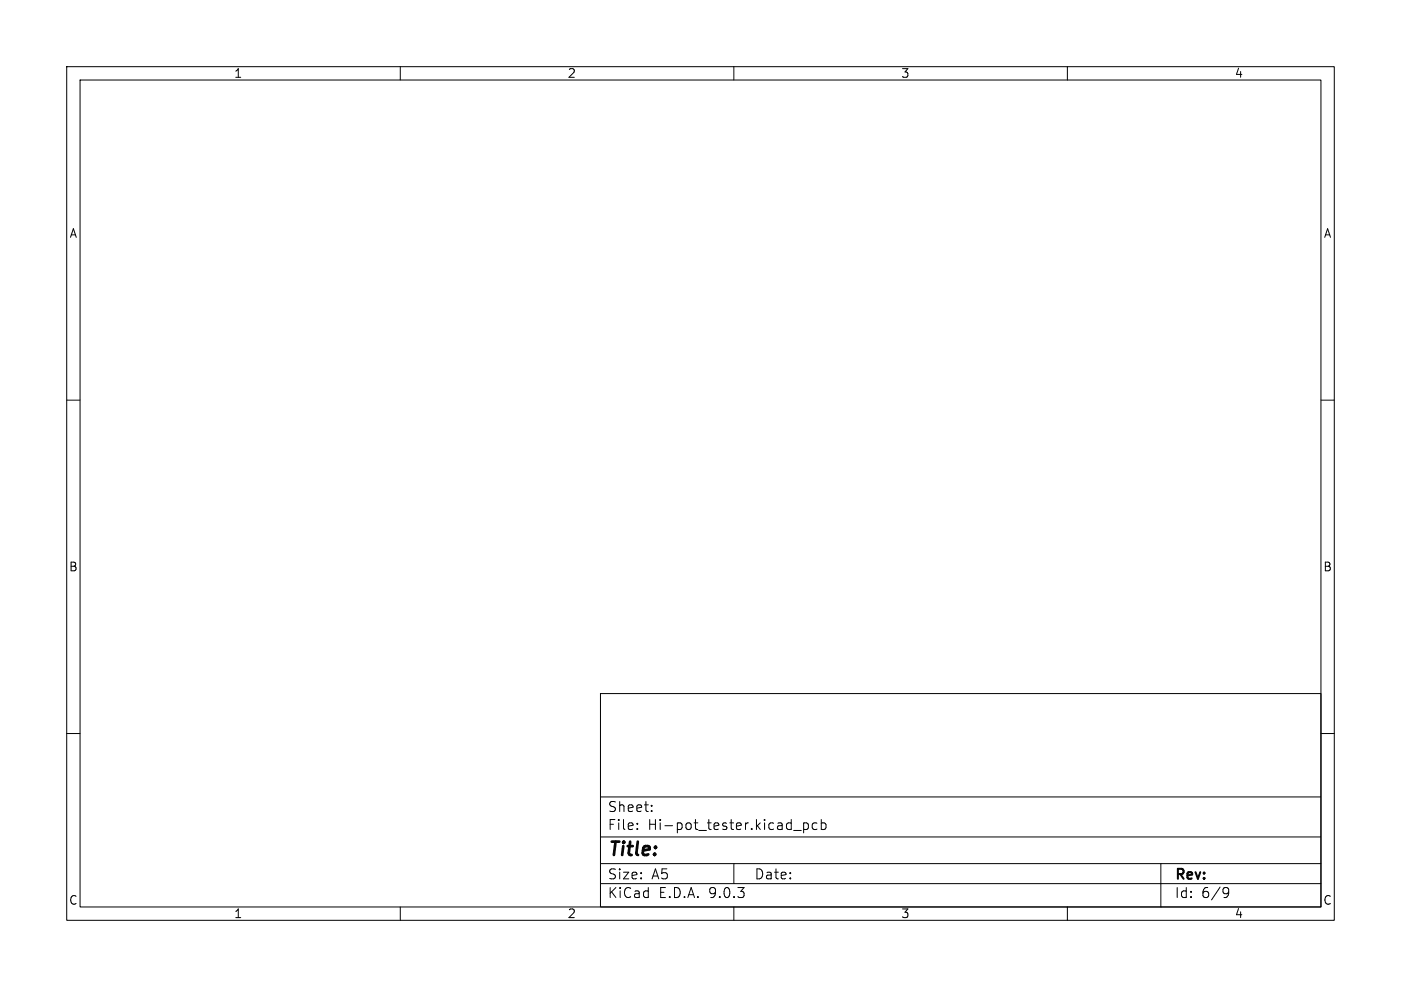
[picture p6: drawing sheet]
<svg xmlns="http://www.w3.org/2000/svg" width="210mm" height="148mm" viewBox="0 0 210 148" stroke-linecap="round" stroke-linejoin="round" font-family="sans-serif">
<defs><g id="words">
<text font-size="2.8" x="91" y="128.9">Title:</text>
<g font-size="2.1">
<text x="91" y="124.7">File:</text>
<text x="91" y="122">Sheet:</text>
<text x="97.1" y="124.7">Hi-pot_tester.kicad_pcb</text>
<text x="91" y="134.9">KiCad</text>
<text x="91" y="132.1">Size:</text>
<text x="97.7" y="132.1">A5</text>
<text x="98.7" y="134.9">E.D.A.</text>
<text x="106.3" y="134.9">9.0.3</text>
<text x="113" y="132.1">Date:</text>
<text x="176" y="132.3">Rev:</text>
<text x="176" y="134.9">Id:</text>
<text x="180.1" y="134.9">6/9</text>
</g>
<g font-size="1.8">
<text x="35" y="11.9">1</text>
<text x="85" y="11.9">2</text>
<text x="135" y="11.9">3</text>
<text x="185" y="11.9">4</text>
<text x="10.3" y="35.9">A</text>
<text x="198.4" y="35.9">A</text>
<text x="10.3" y="85.9">B</text>
<text x="198.3" y="85.9">B</text>
<text x="10.3" y="135.9">C</text>
<text x="35" y="137.9">1</text>
<text x="85" y="137.9">2</text>
<text x="135" y="137.9">3</text>
<text x="185" y="137.9">4</text>
<text x="198.3" y="135.9">C</text>
</g>
</g></defs>
<g fill="none" stroke="#000" stroke-width=".15">
<path d="M10 10h190v128h-190zM12 12h186v124h-186zM60 10v2M110 10v2M160 10v2M10 60h2M198 60h2M10 110h2M90 104h108v32h-108zM90 119.5h108M198 110h2M60 136v2"/>
<path d="M90 132.5h108M90 129.5h108M90 125.5h108M95.5 124.2v.2M95.5 123.5v.1M97.7 121.5v.2M97.7 120.8v.1M110 136v2M110 129.5v3M119 124.5h1.1M120.5 123.4v1.5M120.5 123.5l.4-.1 .3 .3v.4l-.2 .2h-.5"/>
<path d="M122.5 123.5l-.5-.1-.3 .3v.4l.2 .2h.6M123.1 123.5l.4-.1 .3 .3v.4l-.1 .2h-.6M123.1 122.9v1.5M160 136v2M174 129.5v6.5M183.6 133.1h.3l.2 .1a.99 .99 0 0 1-.4 1.4h-.2M184.2 133.7l-.3 .3h-.3"/>
</g>
<use href="#words"/>
</svg>
